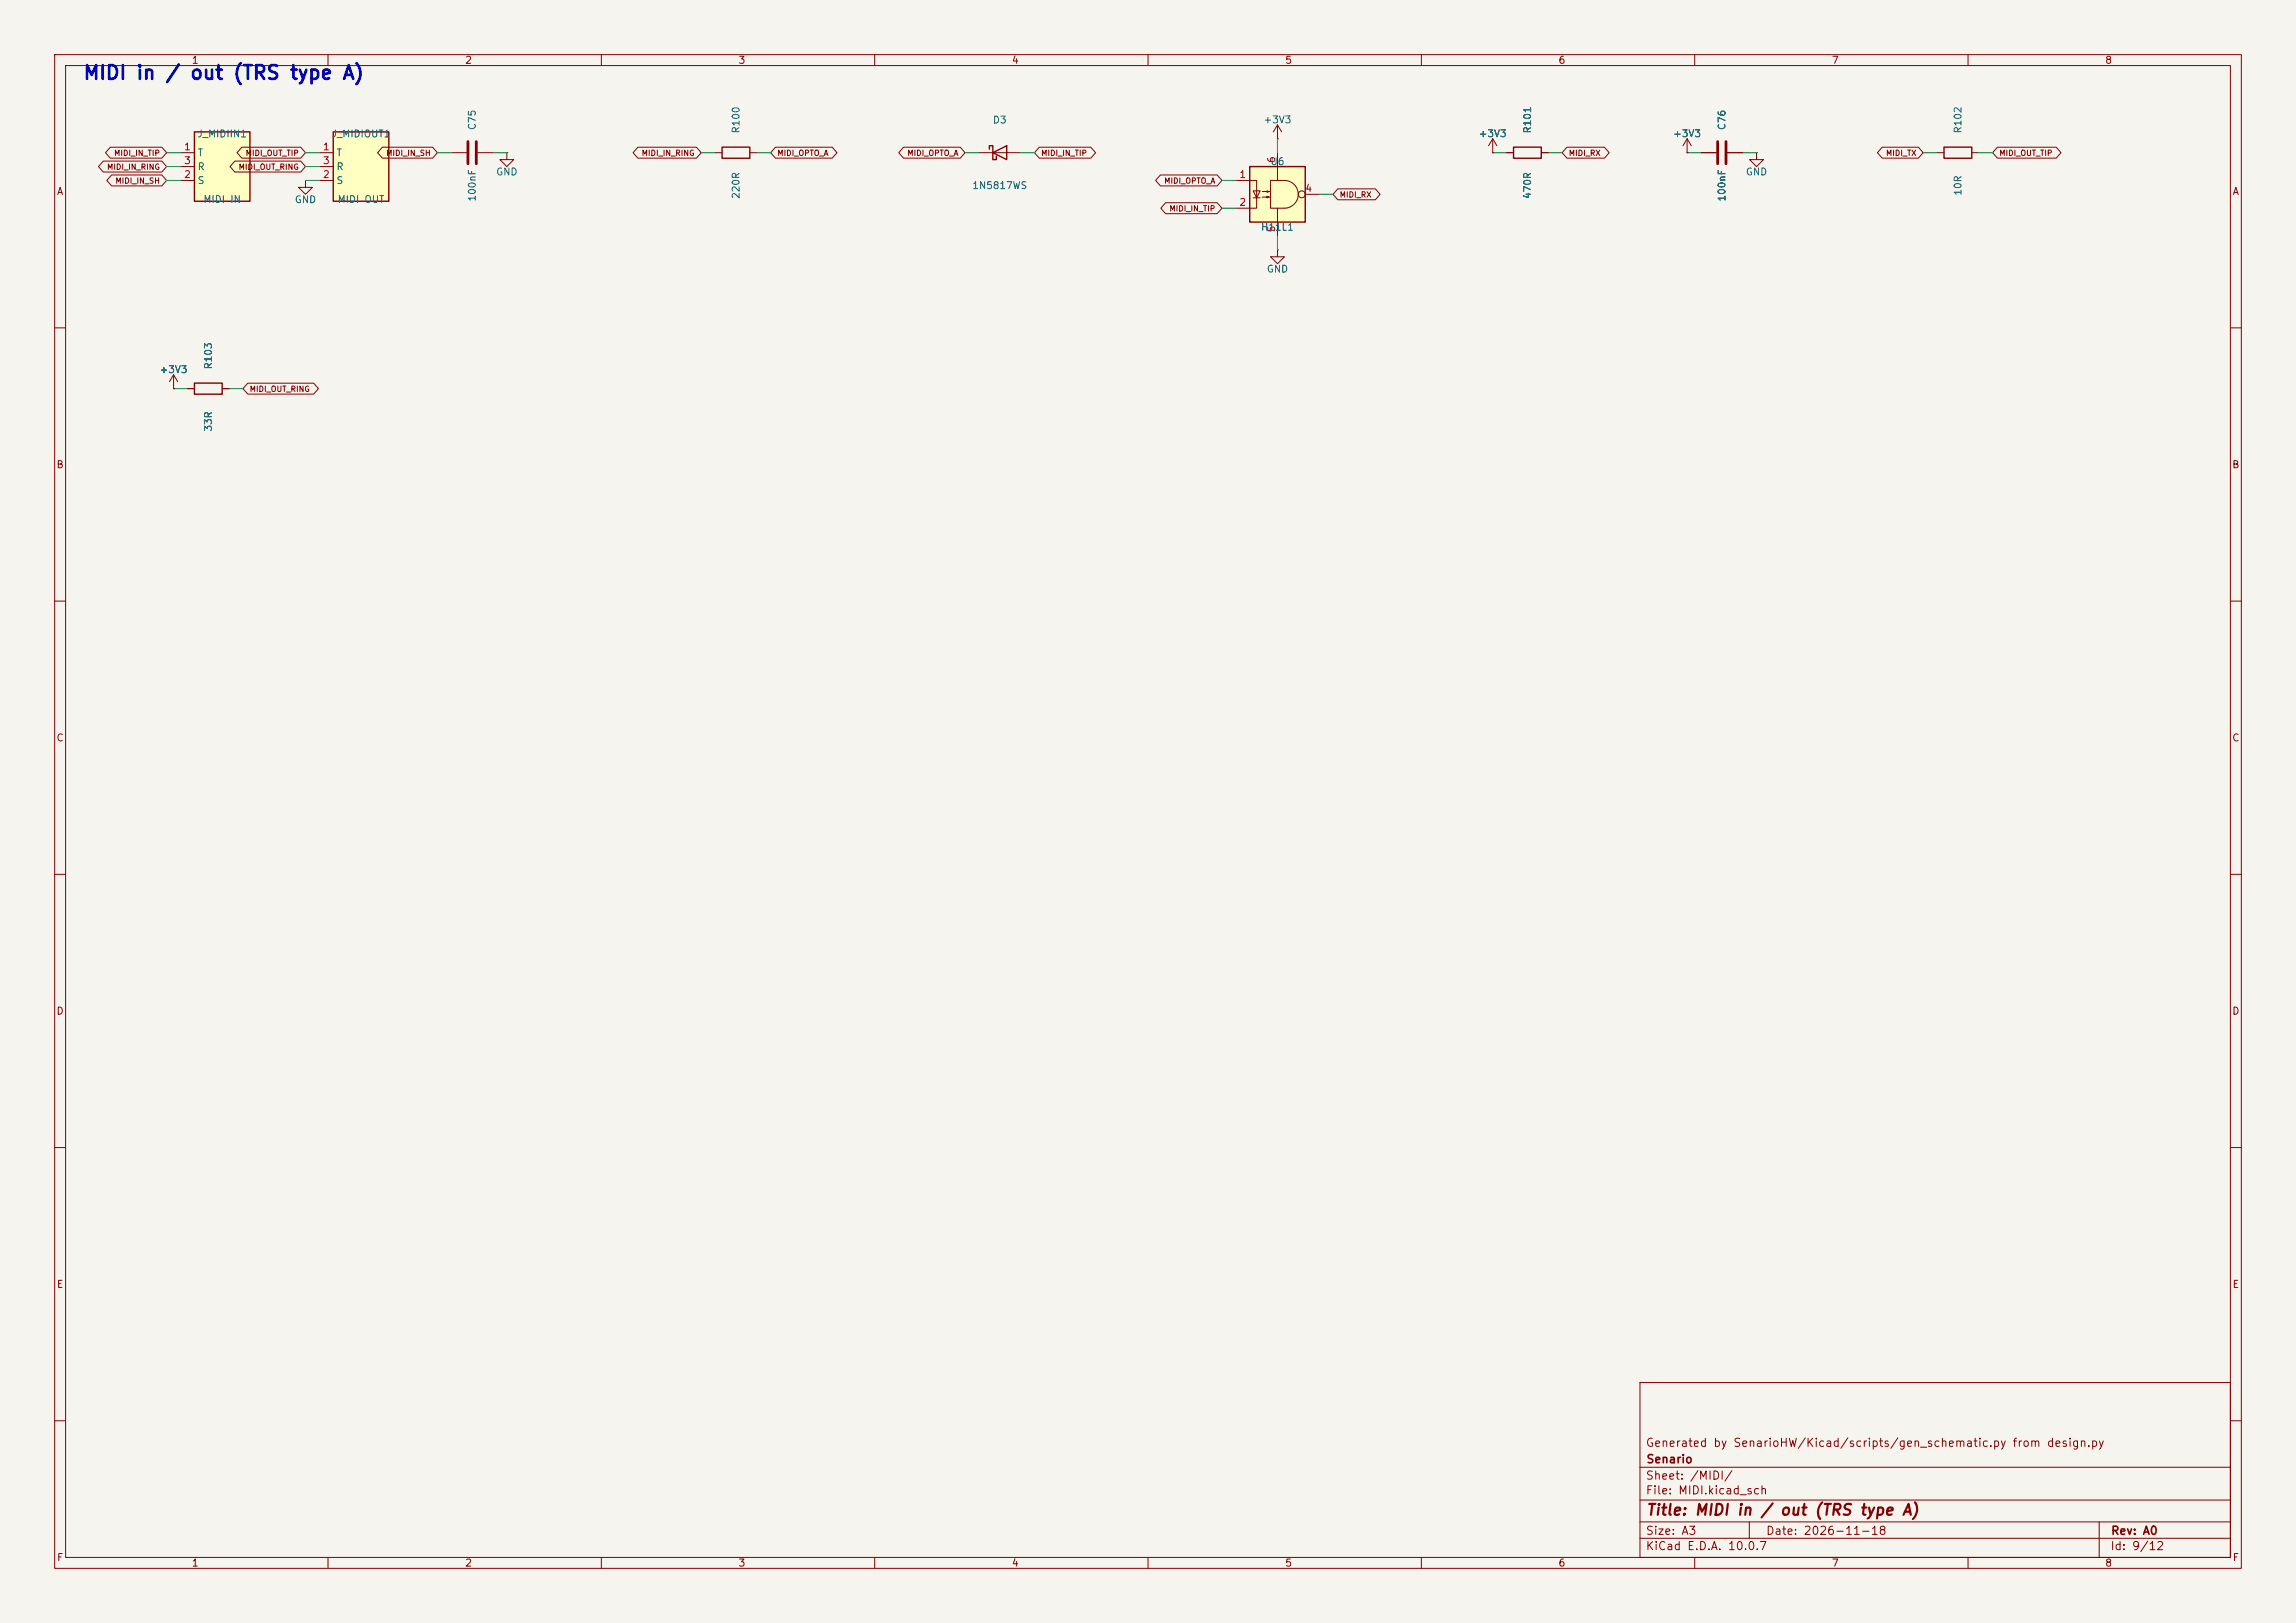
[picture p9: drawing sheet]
<svg xmlns="http://www.w3.org/2000/svg" width="420mm" height="297mm" viewBox="0 0 420 297" stroke-linecap="round" stroke-linejoin="round" font-family="sans-serif">
<defs><g id="words">
<text font-size="2.5" fill="#0000c2" x="15.1" y="15.2">MIDI in / out (TRS type A)</text>
<text font-size="2" fill="#840000" x="301" y="277.8">Title: MIDI in / out (TRS type A)</text>
<g font-size="1.5" fill="#840000">
<text x="300.9" y="265.1">Generated by SenarioHW/Kicad/scripts/gen_schematic.py from design.py</text>
<text x="301" y="268.1">Senario</text>
<text x="300.9" y="273.8">File: MIDI.kicad_sch</text>
<text x="300.9" y="271.1">Sheet: /MIDI/</text>
<text x="300.9" y="281.2">Size: A3</text>
<text x="322.9" y="281.2">Date: 2026-11-18</text>
<text x="386" y="281.2">Rev: A0</text>
<text x="300.9" y="284">KiCad E.D.A. 10.0.7</text>
<text x="385.9" y="284">Id: 9/12</text>
</g>
<g font-size="1.3" fill="#840000">
<text x="35" y="12">1</text>
<text x="85" y="12">2</text>
<text x="135" y="12">3</text>
<text x="185" y="12">4</text>
<text x="235" y="12">5</text>
<text x="285" y="12">6</text>
<text x="335" y="12">7</text>
<text x="385" y="12">8</text>
<text x="10.3" y="36">A</text>
<text x="408.3" y="36">A</text>
<text x="10.2" y="86">B</text>
<text x="408.2" y="86">B</text>
<text x="10.2" y="136">C</text>
<text x="408.2" y="136">C</text>
<text x="10.2" y="186">D</text>
<text x="408.2" y="186">D</text>
<text x="10.3" y="236">E</text>
<text x="408.3" y="236">E</text>
<text x="10.3" y="286">F</text>
<text x="35" y="287">1</text>
<text x="85" y="287">2</text>
<text x="135" y="287">3</text>
<text x="185" y="287">4</text>
<text x="235" y="287">5</text>
<text x="285" y="287">6</text>
<text x="335" y="287">7</text>
<text x="385" y="287">8</text>
<text x="408.3" y="286">F</text>
</g>
<g font-size="1.3" fill="#006464">
<text x="87.3" y="23.9" transform="rotate(-90 87.3 23.9)">C75</text>
<text x="181.5" y="22.9">D3</text>
<text x="231" y="22.9">+3V3</text>
<text x="315.9" y="23.9" transform="rotate(-90 315.9 23.9)">C76</text>
<text x="36" y="25.4">J_MIDIIN1</text>
<text x="36" y="28.9">T</text>
<text x="60.6" y="25.4">J_MIDIOUT1</text>
<text x="61.4" y="28.9">T</text>
<text x="135.6" y="24.5" transform="rotate(-90 135.6 24.5)">R100</text>
<text x="270.4" y="25.4">+3V3</text>
<text x="280.4" y="24.5" transform="rotate(-90 280.4 24.5)">R101</text>
<text x="305.9" y="25.4">+3V3</text>
<text x="359.1" y="24.5" transform="rotate(-90 359.1 24.5)">R102</text>
<text x="36" y="34">S</text>
<text x="36" y="31.4">R</text>
<text x="61.4" y="34">S</text>
<text x="61.4" y="31.4">R</text>
<text x="90.6" y="32.4">GND</text>
<text x="177.7" y="34.9">1N5817WS</text>
<text x="232.3" y="30.5">U6</text>
<text x="319.2" y="32.4">GND</text>
<text x="359.1" y="35.9" transform="rotate(-90 359.1 35.9)">10R</text>
<text x="37.1" y="37.4">MIDI IN</text>
<text x="53.8" y="37.5">GND</text>
<text x="61.6" y="37.4">MIDI OUT</text>
<text x="87.3" y="37" transform="rotate(-90 87.3 37)">100nF</text>
<text x="135.6" y="36.5" transform="rotate(-90 135.6 36.5)">220R</text>
<text x="280.4" y="36.5" transform="rotate(-90 280.4 36.5)">470R</text>
<text x="315.9" y="37" transform="rotate(-90 315.9 37)">100nF</text>
<text x="230.6" y="42.5">H11L1</text>
<text x="231.6" y="50.2">GND</text>
<text x="29.1" y="68.6">+3V3</text>
<text x="39.1" y="67.7" transform="rotate(-90 39.1 67.7)">R103</text>
<text x="39.1" y="79.1" transform="rotate(-90 39.1 79.1)">33R</text>
</g>
<g font-size="1.3" fill="#a90000">
<text x="33.6" y="27.8">1</text>
<text x="59" y="27.8">1</text>
<text x="233.5" y="29.9" transform="rotate(-90 233.5 29.9)">6</text>
<text x="33.6" y="32.9">2</text>
<text x="33.6" y="30.3">3</text>
<text x="59" y="32.9">2</text>
<text x="59" y="30.3">3</text>
<text x="226.6" y="32.9">1</text>
<text x="238.7" y="35.4">4</text>
<text x="226.6" y="38">2</text>
<text x="233.5" y="42.6" transform="rotate(-90 233.5 42.6)">5</text>
</g>
<g font-size="1" fill="#840000">
<text x="20.8" y="28.8">MIDI_IN_TIP</text>
<text x="44.8" y="28.8">MIDI_OUT_TIP</text>
<text x="70.5" y="28.8">MIDI_IN_SH</text>
<text x="117.3" y="28.8">MIDI_IN_RING</text>
<text x="142.1" y="28.8">MIDI_OPTO_A</text>
<text x="165.9" y="28.8">MIDI_OPTO_A</text>
<text x="190.4" y="28.8">MIDI_IN_TIP</text>
<text x="286.9" y="28.8">MIDI_RX</text>
<text x="344.9" y="28.8">MIDI_TX</text>
<text x="365.6" y="28.8">MIDI_OUT_TIP</text>
<text x="19.5" y="31.3">MIDI_IN_RING</text>
<text x="21" y="33.8">MIDI_IN_SH</text>
<text x="43.6" y="31.3">MIDI_OUT_RING</text>
<text x="212.9" y="33.8">MIDI_OPTO_A</text>
<text x="213.8" y="38.9">MIDI_IN_TIP</text>
<text x="245" y="36.4">MIDI_RX</text>
<text x="45.6" y="71.9">MIDI_OUT_RING</text>
</g>
</g></defs>
<path d="M0 0h420v297h-420z" fill="#f5f4ef" stroke="#f5f4ef" stroke-width=".18"/>
<g fill="none" stroke="#840000" stroke-width=".18">
<path d="M10 10h400v277h-400zM12 12h396v273h-396zM60 10v2M110 10v2M160 10v2M210 10v2M260 10v2M310 10v2M360 10v2M273 27.9h.1M273 25.4l-.7 1.3M273 25.4l.8 1.3"/>
<path d="M273 25.4v2.5M275.6 27.9h1.3M281.9 27.9h1.3M308.6 27.9h.1M308.6 25.4l-.8 1.3M308.6 25.4l.8 1.3M308.6 25.4v2.5M321.3 27.9v1.3h1.3l-1.3 1.3-1.3-1.3h1.3M321.3 27.9h.1M354.3 27.9h1.3M360.7 27.9h1.2M10 60h2"/>
<path d="M34.3 71.1h1.3M40.6 71.1h1.3M408 60h2M10 110h2M408 110h2M10 160h2M408 160h2M10 210h2M408 210h2M300 253h108v32h-108zM10 260h2M300 278.5h108"/>
<path d="M300 274.5h108M300 268.5h108M320 278.5v3M384 278.5v6.5M408 260h2M60 285v2M110 285v2M160 285v2M210 285v2M260 285v2M300 281.5h108M310 285v2"/>
<path d="M360 285v2"/>
</g>
<path d="M276.9 26.9h5v2.1h-5zM355.6 26.9h5.1v2.1h-5.1zM35.6 70.1h5v2h-5z" fill="none" stroke="#840000" stroke-width=".25"/>
<path d="M35.6 24.1h10.1v12.7h-10.1z" fill="#ffffc2"/>
<path d="M35.6 24.1h10.1v12.7h-10.1z" fill="none" stroke="#840000" stroke-width=".25"/>
<path d="M33 27.9h2.6M33 33h2.6M33 30.5h2.6M233.7 25.4h.1M233.7 22.9l-.8 1.2M233.7 22.9l.7 1.2M233.7 22.9v2.5" fill="none" stroke="#840000" stroke-width=".18"/>
<path d="M228.6 30.5h10.2v10.1h-10.2z" fill="#ffffc2"/>
<path d="M181 27.3v-.6h.6v2.5h.6v-.6M181.6 27.9l2.5-1.2v2.5zM228.6 30.5h10.2v10.1h-10.2z" fill="none" stroke="#840000" stroke-width=".25"/>
<g fill="none" stroke="#840000" stroke-width=".18">
<path d="M55.9 33v1.3h1.2l-1.2 1.3-1.3-1.3h1.3M55.9 33h.1M82.5 27.9h2.8M87.4 27.9h2.8M92.7 27.9v1.3h1.3l-1.3 1.3-1.3-1.3h1.3M92.7 27.9h.1M179.1 27.9h7.6M226.1 33h3.8v5.1h-3.8M229.2 34.9h1.3l-.6 1.3zM229.2 36.2h1.3M230.9 35.1h1.3l-.4 .1v-.3l.4 .2M230.9 36.1h1.3l-.4 .1v-.3l.4 .2"/>
<path d="M232.4 33h2.5a2.54 2.54 0 0 1 2.6 2.6 2.54 2.54 0 0 1-2.6 2.5h-2.5zM233.7 38.1v2.5v-1.2M233.7 27.9v5.1M238.8 35.6h2.5M311.1 27.9h2.8M316 27.9h2.8M233.7 45.7v1.3h1.2l-1.2 1.3-1.3-1.3h1.3M233.7 45.7h.1M233.7 40.6v2.6"/>
<circle cx="238.1" cy="35.6" r=".63"/>
</g>
<path d="M85.6 25.9v4.1M87.1 25.9v4.1M314.2 25.9v4.1M315.7 25.9v4.1" fill="none" stroke="#840000" stroke-width=".51"/>
<path d="M61 24.1h10.1v12.7h-10.1z" fill="#ffffc2"/>
<path d="M61 24.1h10.1v12.7h-10.1zM132.1 26.9h5.1v2.1h-5.1z" fill="none" stroke="#840000" stroke-width=".25"/>
<g fill="none" stroke="#840000" stroke-width=".18">
<path d="M18.9 29.5h10.7l.9 1-.9 1h-10.7l-.9-1zM20.2 26.9h9.4l.9 1-.9 1h-9.4l-.9-1zM20.4 32h9.2l.9 1-.9 1h-9.2l-.9-1zM43 29.5h12l.9 1-.9 1h-12l-.9-1zM44.2 26.9h10.8l.9 1-.9 1h-10.8l-.8-1zM58.4 27.9h2.6M58.4 33h2.6M58.4 30.5h2.6M69.9 26.9h9.2l.9 1-.9 1h-9.2l-.8-1zM116.7 26.9h10.7l.9 1-.9 1h-10.7l-.9-1zM130.8 27.9h1.3M137.2 27.9h1.2"/>
<path d="M141.8 26.9h10.4l.9 1-.9 1h-10.4l-.8-1zM165.3 26.9h10.4l.8 1-.8 1h-10.4l-.9-1zM190.1 26.9h9.4l.9 1-.9 1h-9.4l-.9-1zM212.3 32h10.3l.9 1-.9 1h-10.3l-.9-1zM213.2 37.1h9.4l.9 1-.9 1h-9.4l-.9-1zM244.7 34.6h6.9l.8 1-.8 1h-6.9l-.9-1zM273 27.9h.1M275.6 27.9h1.3M281.9 27.9h1.3M286.6 26.9h6.9l.9 1-.9 1h-6.9l-.9-1zM308.6 27.9h.1M311.1 27.9h2.8"/>
<path d="M316 27.9h2.8M344.3 26.9h6.6l.9 1-.9 1h-6.6l-.9-1zM365.4 26.9h10.7l.9 1-.9 1h-10.7l-.9-1zM31.7 71.1h.1M31.7 68.6l-.7 1.3M31.7 68.6l.8 1.3M31.7 68.6v2.5M34.3 71.1h1.3M40.6 71.1h1.3M45.3 70.1h12.1l.9 1-.9 1h-12.1l-.9-1z"/>
</g>
<g fill="none" stroke="#009600" stroke-width=".18">
<path d="M30.5 27.9h2.5M30.5 30.5h2.5M30.5 33h2.5M55.9 27.9h2.5M55.9 30.5h2.5M55.9 33h2.5M80 27.9h2.5M90.2 27.9h2.5M128.3 27.9h2.5M138.4 27.9h2.6M176.5 27.9h2.6M186.7 27.9h2.5"/>
<path d="M223.5 38.1h2.6M223.5 33h2.6M233.7 25.4v2.5M241.3 35.6h2.5M273 27.9h2.6M283.2 27.9h2.5M308.6 27.9h2.5M318.8 27.9h2.5M351.8 27.9h2.5M361.9 27.9h2.6M233.7 43.2v2.5M31.7 71.1h2.6"/>
<path d="M41.9 71.1h2.5"/>
</g>
<use href="#words"/>
</svg>
